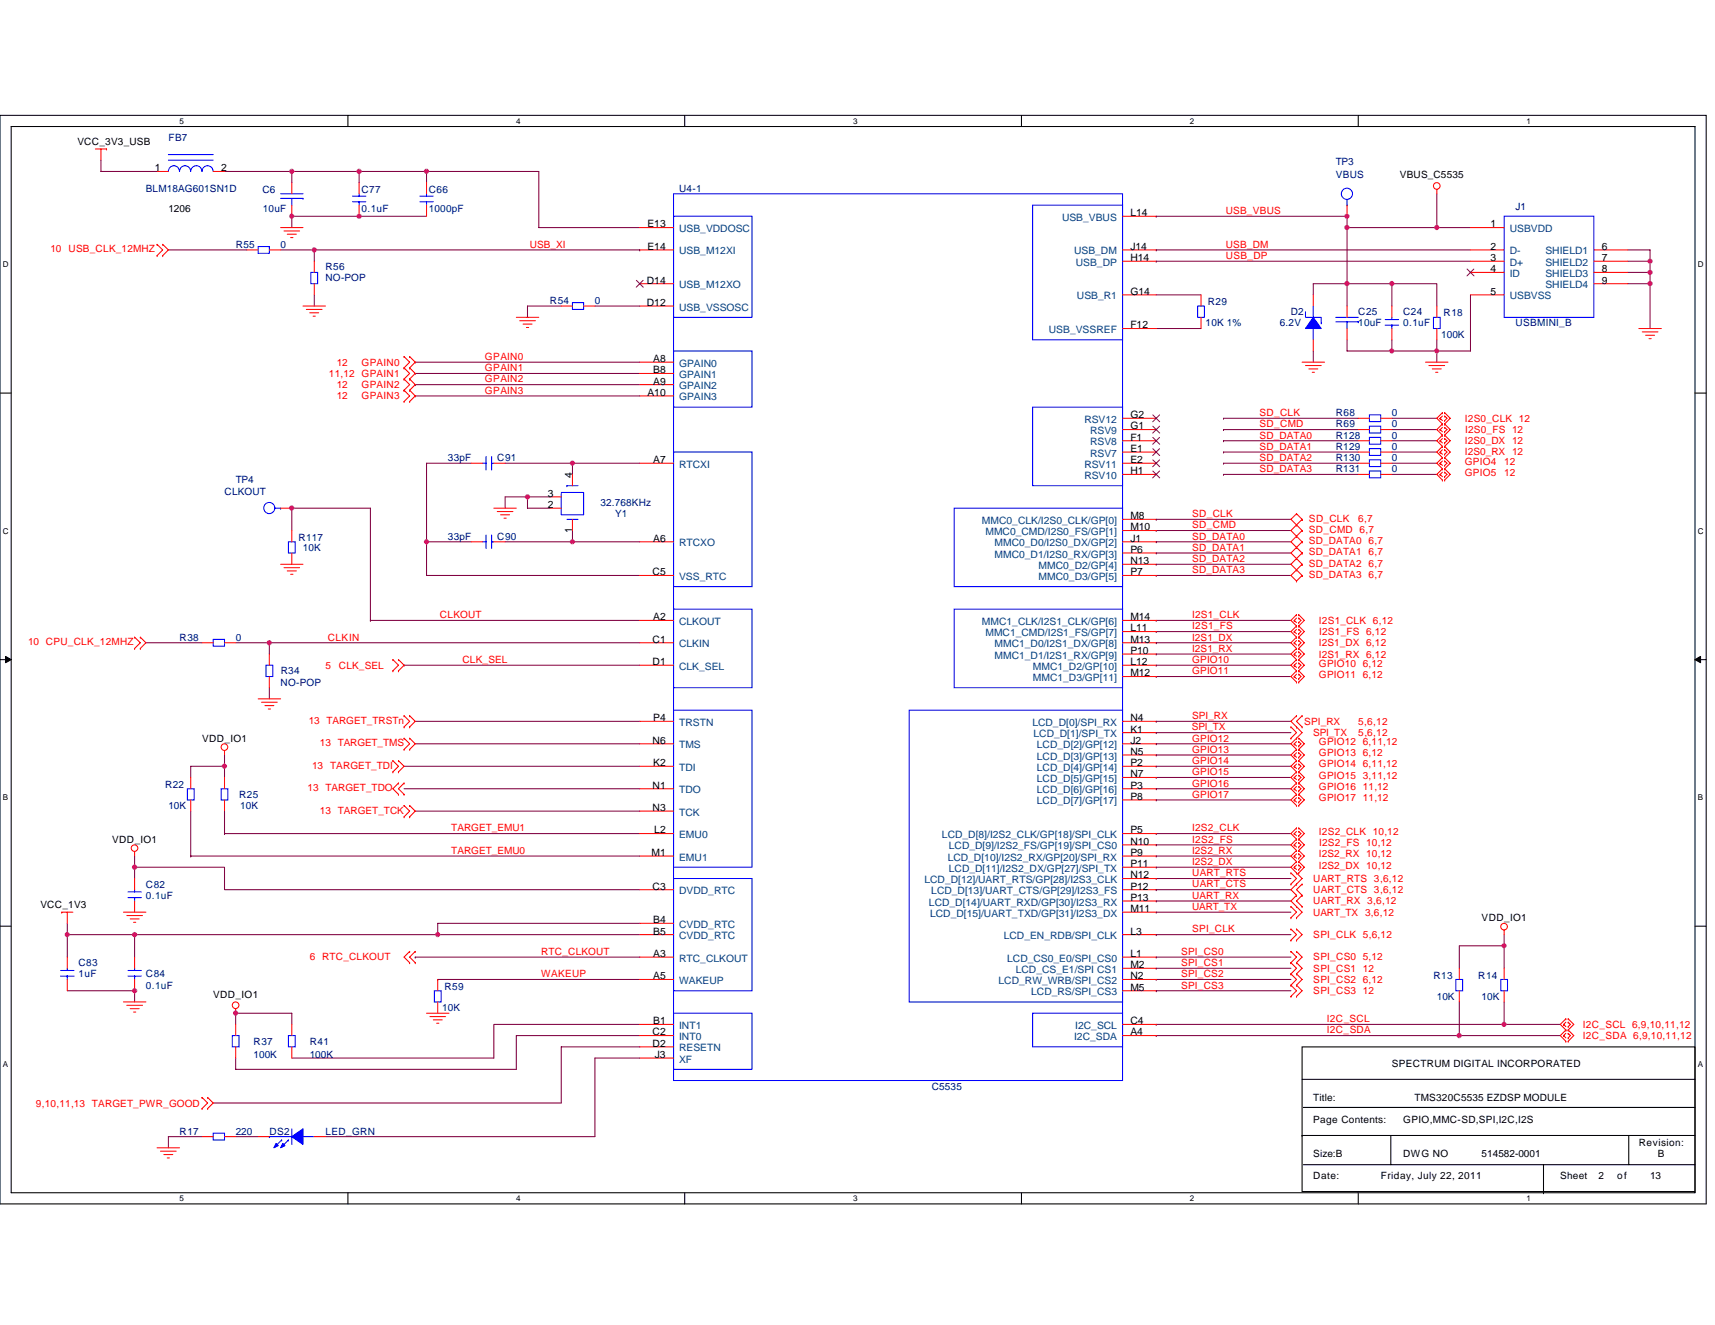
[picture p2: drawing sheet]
<svg xmlns="http://www.w3.org/2000/svg" width="279mm" height="216mm" viewBox="0 0 279 216" stroke-linecap="round" stroke-linejoin="round" font-family="sans-serif">
<defs><g id="words">
<g font-size="1.7">
<text x="25.2" y="27.9">1</text>
<text x="36" y="27.9">2</text>
<text x="184.1" y="35.2">L14</text>
<text x="105.5" y="40.7">E14</text>
<text x="105.5" y="37.1">E13</text>
<text x="184.1" y="40.7">J14</text>
<text x="242.8" y="37.1">1</text>
<text x="242.8" y="40.7">2</text>
<text x="260.9" y="40.7">6</text>
<text x="105.4" y="46.2">D14</text>
<text x="184.1" y="42.5">H14</text>
<text x="242.8" y="42.5">3</text>
<text x="242.8" y="44.4">4</text>
<text x="260.9" y="42.5">7</text>
<text x="260.9" y="44.4">8</text>
<text x="260.9" y="46.2">9</text>
<text x="105.4" y="49.8">D12</text>
<text x="184.1" y="53.5">F12</text>
<text x="184.1" y="48">G14</text>
<text x="242.8" y="48">5</text>
<text x="106.4" y="59">A8</text>
<text x="105.5" y="64.5">A10</text>
<text x="106.4" y="60.8">B8</text>
<text x="106.4" y="62.7">A9</text>
<text x="184.1" y="68.1">G2</text>
<text x="184.2" y="71.8">F1</text>
<text x="184.2" y="70">G1</text>
<text x="93.2" y="77.9" transform="rotate(-90 93.2 77.9)">4</text>
<text x="106.4" y="75.5">A7</text>
<text x="184.1" y="77.3">H1</text>
<text x="184.1" y="75.5">E2</text>
<text x="184.2" y="73.6">E1</text>
<text x="89.2" y="82.8">2</text>
<text x="89.2" y="80.9">3</text>
<text x="93.2" y="86.8" transform="rotate(-90 93.2 86.8)">1</text>
<text x="106.4" y="88.3">A6</text>
<text x="184.1" y="88.3">J1</text>
<text x="184.1" y="84.6">M8</text>
<text x="184.1" y="86.4">M10</text>
<text x="106.3" y="93.7">C5</text>
<text x="184.1" y="90.1">P6</text>
<text x="184.1" y="91.9">N13</text>
<text x="184.1" y="93.7">P7</text>
<text x="106.4" y="101.1">A2</text>
<text x="184.1" y="101.1">M14</text>
<text x="106.3" y="104.7">C1</text>
<text x="184.1" y="104.7">M13</text>
<text x="184.1" y="106.6">P10</text>
<text x="184.1" y="102.9">L11</text>
<text x="106.3" y="108.4">D1</text>
<text x="184.1" y="108.4">L12</text>
<text x="184.1" y="110.2">M12</text>
<text x="106.4" y="117.5">P4</text>
<text x="184.1" y="117.5">N4</text>
<text x="184.1" y="119.4">K1</text>
<text x="106.3" y="121.2">N6</text>
<text x="106.4" y="124.8">K2</text>
<text x="184.1" y="121.2">J2</text>
<text x="184.1" y="123">N5</text>
<text x="184.1" y="124.8">P2</text>
<text x="106.3" y="128.5">N1</text>
<text x="184.1" y="126.7">N7</text>
<text x="184.1" y="128.5">P3</text>
<text x="184.1" y="130.3">P8</text>
<text x="106.3" y="132.1">N3</text>
<text x="106.6" y="135.8">L2</text>
<text x="184.1" y="135.8">P5</text>
<text x="184.1" y="137.6">N10</text>
<text x="106.1" y="139.5">M1</text>
<text x="184.1" y="139.5">P9</text>
<text x="184.1" y="141.3">P11</text>
<text x="184.1" y="143.1">N12</text>
<text x="106.3" y="144.9">C3</text>
<text x="184.1" y="146.8">P13</text>
<text x="184.1" y="144.9">P12</text>
<text x="184.1" y="148.6">M11</text>
<text x="106.4" y="155.9">A3</text>
<text x="106.4" y="150.4">B4</text>
<text x="106.4" y="152.3">B5</text>
<text x="184.1" y="152.3">L3</text>
<text x="184.1" y="155.9">L1</text>
<text x="106.4" y="159.6">A5</text>
<text x="184.1" y="161.4">M5</text>
<text x="184.1" y="157.8">M2</text>
<text x="184.1" y="159.6">N2</text>
<text x="106.4" y="166.9">B1</text>
<text x="184.1" y="166.9">C4</text>
<text x="106.3" y="168.7">C2</text>
<text x="106.3" y="170.6">D2</text>
<text x="106.7" y="172.4">J3</text>
<text x="184.1" y="168.7">A4</text>
</g>
<g font-size="1.7" fill="#004080">
<text x="173" y="36">USB_VBUS</text>
<text x="110.6" y="41.5">USB_M12XI</text>
<text x="110.6" y="37.8">USB_VDDOSC</text>
<text x="175" y="41.5">USB_DM</text>
<text x="246" y="37.8">USBVDD</text>
<text x="246" y="41.5">D-</text>
<text x="251.8" y="41.5">SHIELD1</text>
<text x="110.6" y="47">USB_M12XO</text>
<text x="175.3" y="43.3">USB_DP</text>
<text x="246" y="43.3">D+</text>
<text x="246" y="45.1">ID</text>
<text x="251.8" y="43.3">SHIELD2</text>
<text x="251.8" y="45.1">SHIELD3</text>
<text x="251.8" y="47">SHIELD4</text>
<text x="110.6" y="50.6">USB_VSSOSC</text>
<text x="175.5" y="48.8">USB_R1</text>
<text x="246" y="48.8">USBVSS</text>
<text x="110.6" y="59.8">GPAIN0</text>
<text x="170.9" y="54.3">USB_VSSREF</text>
<text x="110.6" y="61.6">GPAIN1</text>
<text x="110.6" y="63.4">GPAIN2</text>
<text x="110.6" y="65.3">GPAIN3</text>
<text x="176.7" y="68.9">RSV12</text>
<text x="177.6" y="70.7">RSV9</text>
<text x="110.6" y="76.2">RTCXI</text>
<text x="176.7" y="76.2">RSV11</text>
<text x="177.6" y="74.4">RSV7</text>
<text x="177.6" y="72.6">RSV8</text>
<text x="176.7" y="78">RSV10</text>
<text x="110.6" y="89">RTCXO</text>
<text x="160" y="85.4">MMC0_CLK/I2S0_CLK/GP[0]</text>
<text x="160.5" y="87.2">MMC0_CMD/I2S0_FS/GP[1]</text>
<text x="162" y="89">MMC0_D0/I2S0_DX/GP[2]</text>
<text x="110.6" y="94.5">VSS_RTC</text>
<text x="162" y="90.8">MMC0_D1/I2S0_RX/GP[3]</text>
<text x="169.2" y="92.7">MMC0_D2/GP[4]</text>
<text x="169.2" y="94.5">MMC0_D3/GP[5]</text>
<text x="110.6" y="101.8">CLKOUT</text>
<text x="160" y="101.8">MMC1_CLK/I2S1_CLK/GP[6]</text>
<text x="110.6" y="105.5">CLKIN</text>
<text x="160.5" y="103.7">MMC1_CMD/I2S1_FS/GP[7]</text>
<text x="162" y="105.5">MMC1_D0/I2S1_DX/GP[8]</text>
<text x="162" y="107.3">MMC1_D1/I2S1_RX/GP[9]</text>
<text x="110.6" y="109.1">CLK_SEL</text>
<text x="168.3" y="109.1">MMC1_D2/GP[10]</text>
<text x="168.3" y="111">MMC1_D3/GP[11]</text>
<text x="110.6" y="118.3">TRSTN</text>
<text x="168.2" y="118.3">LCD_D[0]/SPI_RX</text>
<text x="110.6" y="125.6">TDI</text>
<text x="110.6" y="121.9">TMS</text>
<text x="168.4" y="120.1">LCD_D[1]/SPI_TX</text>
<text x="168.9" y="121.9">LCD_D[2]/GP[12]</text>
<text x="168.9" y="123.8">LCD_D[3]/GP[13]</text>
<text x="168.9" y="125.6">LCD_D[4]/GP[14]</text>
<text x="110.6" y="129.3">TDO</text>
<text x="168.9" y="127.4">LCD_D[5]/GP[15]</text>
<text x="168.9" y="129.3">LCD_D[6]/GP[16]</text>
<text x="168.9" y="131.1">LCD_D[7]/GP[17]</text>
<text x="110.6" y="136.6">EMU0</text>
<text x="110.6" y="132.9">TCK</text>
<text x="153.5" y="136.6">LCD_D[8]/I2S2_CLK/GP[18]/SPI_CLK</text>
<text x="110.6" y="140.2">EMU1</text>
<text x="150.6" y="143.9">LCD_D[12]/UART_RTS/GP[28]/I2S3_CLK</text>
<text x="154.4" y="140.2">LCD_D[10]/I2S2_RX/GP[20]/SPI_RX</text>
<text x="154.6" y="142">LCD_D[11]/I2S2_DX/GP[27]/SPI_TX</text>
<text x="154.6" y="138.4">LCD_D[9]/I2S2_FS/GP[19]/SPI_CS0</text>
<text x="110.6" y="145.7">DVDD_RTC</text>
<text x="151.3" y="147.6">LCD_D[14]/UART_RXD/GP[30]/I2S3_RX</text>
<text x="151.5" y="149.4">LCD_D[15]/UART_TXD/GP[31]/I2S3_DX</text>
<text x="151.7" y="145.7">LCD_D[13]/UART_CTS/GP[29]/I2S3_FS</text>
<text x="110.6" y="151.2">CVDD_RTC</text>
<text x="110.6" y="153">CVDD_RTC</text>
<text x="163.5" y="153">LCD_EN_RDB/SPI_CLK</text>
<text x="110.6" y="156.7">RTC_CLKOUT</text>
<text x="110.6" y="160.3">WAKEUP</text>
<text x="162.7" y="160.3">LCD_RW_WRB/SPI_CS2</text>
<text x="164.1" y="156.7">LCD_CS0_E0/SPI_CS0</text>
<text x="165.5" y="158.5">LCD_CS_E1/SPI CS1</text>
<text x="110.6" y="167.7">INT1</text>
<text x="168" y="162.2">LCD_RS/SPI_CS3</text>
<text x="175.2" y="167.7">I2C_SCL</text>
<text x="110.6" y="169.5">INT0</text>
<text x="110.6" y="171.3">RESETN</text>
<text x="110.6" y="173.1">XF</text>
<text x="175" y="169.5">I2C_SDA</text>
</g>
<g font-size="1.6">
<text x="12.6" y="23.6">VCC_3V3_USB</text>
<text x="228" y="29">VBUS_C5535</text>
<text x="27.4" y="34.5">1206</text>
<text x="32.9" y="120.9">VDD_IO1</text>
<text x="18.3" y="137.3">VDD_IO1</text>
<text x="6.6" y="147.9">VCC_1V3</text>
<text x="241.4" y="150.1">VDD_IO1</text>
<text x="34.7" y="162.6">VDD_IO1</text>
<text x="226.8" y="173.9">SPECTRUM DIGITAL INCORPORATED</text>
<text x="214" y="179.4">Title:</text>
<text x="230.4" y="179.4">TMS320C5535 EZDSP MODULE</text>
<text x="214" y="183">Page Contents:</text>
<text x="228.6" y="183">GPIO,MMC-SD,SPI,I2C,I2S</text>
<text x="214" y="188.5">Size:B</text>
<text x="228.6" y="188.5">DWG NO</text>
<text x="241.4" y="188.5">514582-0001</text>
<text x="267" y="186.7">Revision:</text>
<text x="270.1" y="188.5">B</text>
<text x="214" y="192.2">Date:</text>
<text x="224.9" y="192.2">Friday, July 22, 2011</text>
<text x="254.2" y="192.2">Sheet</text>
<text x="260.4" y="192.2">2</text>
<text x="263.5" y="192.2">of</text>
<text x="268.8" y="192.2">13</text>
</g>
<g font-size="1.6" fill="#000080">
<text x="27.4" y="23">FB7</text>
<text x="217.6" y="26.9">TP3</text>
<text x="217.6" y="29">VBUS</text>
<text x="23.8" y="31.2">BLM18AG601SN1D</text>
<text x="42.8" y="31.4">C6</text>
<text x="42.8" y="34.5">10uF</text>
<text x="58.9" y="31.4">C77</text>
<text x="58.9" y="34.5">0.1uF</text>
<text x="69.8" y="31.4">C66</text>
<text x="69.8" y="34.5">1000pF</text>
<text x="110.6" y="31.2">U4-1</text>
<text x="246.9" y="34.2">J1</text>
<text x="38.4" y="40.4">R55</text>
<text x="45.7" y="40.4">0</text>
<text x="53" y="44">R56</text>
<text x="53" y="45.9">NO-POP</text>
<text x="89.6" y="49.5">R54</text>
<text x="96.9" y="49.5">0</text>
<text x="196.4" y="53.2">10K 1%</text>
<text x="196.8" y="49.7">R29</text>
<text x="208.5" y="53.2">6.2V</text>
<text x="210.3" y="51.4">D2</text>
<text x="221.3" y="51.4">C25</text>
<text x="221.3" y="53.2">10uF</text>
<text x="228.6" y="53.2">0.1uF</text>
<text x="228.6" y="51.4">C24</text>
<text x="235.2" y="51.5">R18</text>
<text x="246.9" y="53.2">USBMINI_B</text>
<text x="234.8" y="55">100K</text>
<text x="217.6" y="71.5">R128</text>
<text x="217.6" y="69.6">R69</text>
<text x="217.6" y="67.8">R68</text>
<text x="226.8" y="71.5">0</text>
<text x="226.8" y="69.6">0</text>
<text x="226.8" y="67.8">0</text>
<text x="73" y="75.1">33pF</text>
<text x="81" y="75.1">C91</text>
<text x="217.6" y="77">R131</text>
<text x="217.6" y="75.1">R130</text>
<text x="217.6" y="73.3">R129</text>
<text x="226.8" y="77">0</text>
<text x="226.8" y="75.1">0</text>
<text x="226.8" y="73.3">0</text>
<text x="36.6" y="80.6">CLKOUT</text>
<text x="38.4" y="78.8">TP4</text>
<text x="97.8" y="82.4">32.768KHz</text>
<text x="48.6" y="88.1">R117</text>
<text x="49.4" y="89.8">10K</text>
<text x="73" y="87.9">33pF</text>
<text x="81" y="87.9">C90</text>
<text x="100.2" y="84.3">Y1</text>
<text x="29.3" y="104.4">R38</text>
<text x="38.4" y="104.4">0</text>
<text x="45.7" y="111.7">NO-POP</text>
<text x="45.7" y="109.9">R34</text>
<text x="26.9" y="128.4">R22</text>
<text x="27.4" y="131.8">10K</text>
<text x="38.9" y="130">R25</text>
<text x="39.1" y="131.8">10K</text>
<text x="23.8" y="144.6">C82</text>
<text x="23.8" y="146.5">0.1uF</text>
<text x="12.8" y="157.4">C83</text>
<text x="12.8" y="159.3">1uF</text>
<text x="23.8" y="159.3">C84</text>
<text x="23.8" y="161.1">0.1uF</text>
<text x="72.4" y="161.3">R59</text>
<text x="233.5" y="159.4">R13</text>
<text x="240.8" y="159.4">R14</text>
<text x="72.1" y="164.7">10K</text>
<text x="234.1" y="162.9">10K</text>
<text x="241.4" y="162.9">10K</text>
<text x="41.3" y="170.2">R37</text>
<text x="41.3" y="172.4">100K</text>
<text x="50.5" y="170.2">R41</text>
<text x="50.5" y="172.4">100K</text>
<text x="151.8" y="177.5">C5535</text>
<text x="29.3" y="184.9">R17</text>
<text x="38.4" y="184.9">220</text>
<text x="43.9" y="184.9">DS2</text>
<text x="53" y="184.9">LED_GRN</text>
</g>
<g font-size="1.6" fill="#f00">
<text x="199.7" y="34.9">USB_VBUS</text>
<text x="8.2" y="41.1">10 USB_CLK_12MHZ</text>
<text x="86.3" y="40.4">USB_XI</text>
<text x="199.7" y="40.4">USB_DM</text>
<text x="199.7" y="42.2">USB_DP</text>
<text x="54.9" y="59.6">12</text>
<text x="58.9" y="59.6">GPAIN0</text>
<text x="79" y="58.7">GPAIN0</text>
<text x="53.6" y="61.4">11,12 GPAIN1</text>
<text x="54.9" y="65.1">12</text>
<text x="54.9" y="63.2">12</text>
<text x="58.9" y="65.1">GPAIN3</text>
<text x="58.9" y="63.2">GPAIN2</text>
<text x="79" y="62.3">GPAIN2</text>
<text x="79" y="60.5">GPAIN1</text>
<text x="79" y="64.2">GPAIN3</text>
<text x="205.2" y="71.5">SD_DATA0</text>
<text x="205.2" y="69.6">SD_CMD</text>
<text x="205.2" y="67.8">SD_CLK</text>
<text x="238.7" y="68.7">I2S0_CLK 12</text>
<text x="238.7" y="70.6">I2S0_FS 12</text>
<text x="205.2" y="73.3">SD_DATA1</text>
<text x="205.2" y="76.9">SD_DATA3</text>
<text x="205.2" y="75.1">SD_DATA2</text>
<text x="238.7" y="72.4">I2S0_DX 12</text>
<text x="238.7" y="74.2">I2S0_RX 12</text>
<text x="238.7" y="75.7">GPIO4</text>
<text x="238.7" y="77.5">GPIO5</text>
<text x="245" y="75.7">12</text>
<text x="245" y="77.5">12</text>
<text x="194.2" y="89.7">SD_DATA1</text>
<text x="194.2" y="87.9">SD_DATA0</text>
<text x="194.2" y="86.1">SD_CMD</text>
<text x="194.2" y="84.3">SD_CLK</text>
<text x="213.2" y="88.7">SD_DATA0 6,7</text>
<text x="213.2" y="85">SD_CLK</text>
<text x="213.2" y="86.8">SD_CMD 6,7</text>
<text x="221.3" y="85">6,7</text>
<text x="194.2" y="93.4">SD_DATA3</text>
<text x="194.2" y="91.6">SD_DATA2</text>
<text x="213.2" y="92.3">SD_DATA2 6,7</text>
<text x="213.2" y="94.1">SD_DATA3 6,7</text>
<text x="213.2" y="90.5">SD_DATA1 6,7</text>
<text x="71.7" y="100.7">CLKOUT</text>
<text x="194.2" y="100.7">I2S1_CLK</text>
<text x="214.9" y="101.6">I2S1_CLK 6,12</text>
<text x="4.6" y="105.1">10 CPU_CLK_12MHZ</text>
<text x="53.4" y="104.4">CLKIN</text>
<text x="194.2" y="104.4">I2S1_DX</text>
<text x="194.2" y="106.2">I2S1_RX</text>
<text x="194.2" y="102.6">I2S1_FS</text>
<text x="214.9" y="105.3">I2S1_DX 6,12</text>
<text x="214.9" y="107.1">I2S1_RX 6,12</text>
<text x="214.9" y="103.5">I2S1_FS 6,12</text>
<text x="53" y="109">5</text>
<text x="55.2" y="109">CLK_SEL</text>
<text x="75.3" y="108">CLK_SEL</text>
<text x="194.2" y="108">GPIO10</text>
<text x="194.2" y="109.9">GPIO11</text>
<text x="214.9" y="108.6">GPIO10 6,12</text>
<text x="214.9" y="110.4">GPIO11 6,12</text>
<text x="50.3" y="117.9">13 TARGET_TRSTn</text>
<text x="194.2" y="119">SPI_TX</text>
<text x="194.2" y="117.2">SPI_RX</text>
<text x="212.5" y="118.1">SPI_RX</text>
<text x="214" y="119.9">SPI_TX</text>
<text x="221.3" y="118.1">5,6,12</text>
<text x="221.3" y="119.9">5,6,12</text>
<text x="50.8" y="125.2">13 TARGET_TDI</text>
<text x="52.1" y="121.6">13 TARGET_TMS</text>
<text x="194.2" y="120.8">GPIO12</text>
<text x="194.2" y="122.7">GPIO13</text>
<text x="194.2" y="124.5">GPIO14</text>
<text x="214.9" y="125.1">GPIO14 6,11,12</text>
<text x="214.9" y="121.4">GPIO12 6,11,12</text>
<text x="214.9" y="123.2">GPIO13 6,12</text>
<text x="50.1" y="128.9">13 TARGET_TDO</text>
<text x="194.2" y="126.3">GPIO15</text>
<text x="194.2" y="128.2">GPIO16</text>
<text x="194.2" y="130">GPIO17</text>
<text x="214.9" y="130.6">GPIO17 11,12</text>
<text x="214.9" y="128.7">GPIO16 11,12</text>
<text x="214.9" y="126.9">GPIO15 3,11,12</text>
<text x="52.1" y="132.6">13 TARGET_TCK</text>
<text x="73.5" y="135.5">TARGET_EMU1</text>
<text x="194.2" y="135.5">I2S2_CLK</text>
<text x="194.2" y="137.3">I2S2_FS</text>
<text x="214.9" y="136">I2S2_CLK 10,12</text>
<text x="214.9" y="137.9">I2S2_FS 10,12</text>
<text x="73.5" y="139.1">TARGET_EMU0</text>
<text x="194.2" y="142.8">UART_RTS</text>
<text x="194.2" y="139.1">I2S2_RX</text>
<text x="194.2" y="140.9">I2S2_DX</text>
<text x="214" y="143.7">UART_RTS 3,6,12</text>
<text x="214.9" y="141.5">I2S2_DX 10,12</text>
<text x="214.9" y="139.7">I2S2_RX 10,12</text>
<text x="194.2" y="146.5">UART_RX</text>
<text x="194.2" y="144.6">UART_CTS</text>
<text x="194.2" y="148.3">UART_TX</text>
<text x="214" y="147.4">UART_RX 3,6,12</text>
<text x="214" y="145.5">UART_CTS 3,6,12</text>
<text x="214" y="149.2">UART_TX 3,6,12</text>
<text x="88.1" y="155.6">RTC_CLKOUT</text>
<text x="192.4" y="155.6">SPI_CS0</text>
<text x="194.2" y="151.9">SPI_CLK</text>
<text x="214" y="152.9">SPI_CLK 5,6,12</text>
<text x="50.5" y="156.5">6 RTC_CLKOUT</text>
<text x="88.1" y="159.2">WAKEUP</text>
<text x="192.4" y="157.4">SPI_CS1</text>
<text x="192.4" y="159.2">SPI_CS2</text>
<text x="192.4" y="161.1">SPI_CS3</text>
<text x="214" y="160.2">SPI_CS2 6,12</text>
<text x="214" y="156.5">SPI_CS0 5,12</text>
<text x="214" y="158.3">SPI_CS1 12</text>
<text x="214" y="162">SPI_CS3 12</text>
<text x="216.2" y="166.6">I2C_SCL</text>
<text x="257.9" y="167.5">I2C_SCL 6,9,10,11,12</text>
<text x="216.2" y="168.4">I2C_SDA</text>
<text x="257.9" y="169.3">I2C_SDA 6,9,10,11,12</text>
<text x="5.8" y="180.3">9,10,11,13 TARGET_PWR_GOOD</text>
</g>
<g font-size="1.3">
<text x="29.3" y="20.2">5</text>
<text x="84.1" y="20.2">4</text>
<text x="139" y="20.2">3</text>
<text x="193.8" y="20.2">2</text>
<text x="248.7" y="20.2">1</text>
<text x=".5" y="43.5">D</text>
<text x="276.6" y="43.5">D</text>
<text x=".5" y="87">C</text>
<text x="276.6" y="87">C</text>
<text x=".5" y="130.4">B</text>
<text x="276.6" y="130.4">B</text>
<text x=".5" y="173.8">A</text>
<text x="276.6" y="173.8">A</text>
<text x="29.3" y="195.7">5</text>
<text x="84.1" y="195.7">4</text>
<text x="139" y="195.7">3</text>
<text x="193.8" y="195.7">2</text>
<text x="248.7" y="195.7">1</text>
</g>
</g></defs>
<path d="M0 18.8h278v177.4h-278zM1.8 20.6h274.3v173.8h-274.3z" fill="none" stroke="#000" stroke-width=".17"/>
<g fill="#fff">
<path d="M29.3 19h.7v1.4h-.7z"/>
<path d="M29.3 194.5h.7v1.5h-.7z"/>
</g>
<path d="M56.7 18.8v1.8M56.7 194.4v1.8" fill="none" stroke="#000" stroke-width=".17"/>
<g fill="#fff">
<path d="M84.1 19h.7v1.4h-.7z"/>
<path d="M84.1 194.5h.7v1.5h-.7z"/>
</g>
<path d="M111.5 18.8v1.8M111.5 194.4v1.8" fill="none" stroke="#000" stroke-width=".17"/>
<g fill="#fff">
<path d="M139 19h.7v1.4h-.7z"/>
<path d="M139 194.5h.7v1.5h-.7z"/>
</g>
<path d="M166.4 18.8v1.8M166.4 194.4v1.8" fill="none" stroke="#000" stroke-width=".17"/>
<g fill="#fff">
<path d="M193.8 19h.8v1.4h-.8z"/>
<path d="M193.8 194.5h.8v1.5h-.8z"/>
</g>
<path d="M221.3 18.8v1.8M221.3 194.4v1.8" fill="none" stroke="#000" stroke-width=".17"/>
<g fill="#fff">
<path d="M248.7 19h.7v1.4h-.7z"/>
<path d="M248.7 194.5h.7v1.5h-.7z"/>
<path d="M.5 42.3h.9v1.5h-.9z"/>
<path d="M276.6 42.3h1v1.5h-1z"/>
<path d="M.5 85.8h.9v1.4h-.9z"/>
<path d="M276.6 85.8h1v1.4h-1z"/>
</g>
<path d="M0 64.1h1.8M276.1 64.1h1.9" fill="none" stroke="#000" stroke-width=".17"/>
<g fill="#fff">
<path d="M.5 129.2h.8v1.5h-.8z"/>
<path d="M276.6 129.2h.9v1.5h-.9z"/>
</g>
<path d="M0 107.5h1.8M276.1 107.5h1.9" fill="none" stroke="#000" stroke-width=".17"/>
<path d="M.9 107l.9 .5-.9 .5zM276.1 107.5l1-.5v1z" fill="#000" stroke="#000" stroke-width=".16"/>
<g fill="#fff">
<path d="M.5 172.6h.8v1.5h-.8z"/>
<path d="M276.6 172.6h.9v1.5h-.9z"/>
</g>
<path d="M0 150.9h1.8M276.1 150.9h1.9M212.1 170.6h64v23.6h-64zM212.1 175.9h64M212.1 185h.1M212.1 185h64M212.3 189.8h63.8M212.3 180.4h63.8M226.6 185v4.8M251.5 194.4h.1M251.5 189.8v4.6M265.3 185v4.8" fill="none" stroke="#000" stroke-width=".17"/>
<g fill="none" stroke="#800040" stroke-width=".17">
<path d="M16.4 26.1v1.8h9.2M36.6 27.9h10.9M47.5 27.9v1.9M47.5 27.9h11v1.9M58.5 27.9h29.3v9.2h16.4M69.5 27.9v1.9M69.5 35.2h-22v1.9M188.4 35.2h.1M188.4 35.2h31.1v1.9M219.5 37.1v9.1M219.5 37.1h14.6M234.1 37.1h5.5"/>
<path d="M234.1 31.6v5.5M27.4 40.7h12.8M45.7 40.7h5.5M51.2 40.7v1.9M51.2 48v1.9M51.2 40.7h53M67.6 59h.1M67.6 59h36.6M91.4 49.9h-5.5v1.8M96.9 49.9h7.3M104.2 40.7h.1M188.4 53.5h7.3"/>
<path d="M188.4 48h7.3M188.4 40.7h.1M188.4 42.6h.1M188.4 40.7h51.2M188.4 42.6h51.2M214 57.2v1.8M219.5 46.2h-5.5v1.8M219.5 46.2v3.7M219.5 46.2h7.3M219.5 55.4v1.8h7.3M226.8 46.2h7.3v3.7M226.8 46.2v3.7"/>
<path d="M226.8 57.2h7.3M226.8 55.4v1.8M234.1 55.4v1.8M234.1 57.2v1.8M239.6 48v9.2h-5.5M265.2 42.6h3.6M265.2 40.7h3.6v1.9M265.2 46.2h3.6M265.2 44.4h3.6M268.8 42.6v1.8M268.8 44.4v1.8M268.8 46.2v7.3"/>
<path d="M67.6 62.7h.1M67.6 60.9h.1M67.6 64.5h.1M67.6 62.7h36.6M67.6 60.9h36.6M67.6 64.5h36.6M76.8 75.5h-7.3v12.8M82.3 75.5h11M93.3 75.5h10.9M93.3 75.5v1.8M199.3 73.7h.1M199.3 71.8h.1"/>
<path d="M199.3 70h.1M199.3 68.2h.1M199.3 77.3h.1M199.3 75.5h.1M199.3 73.7h22M199.3 71.8h22M199.3 70h22M199.3 68.2h22M199.3 77.3h22M199.3 75.5h22M226.8 71.8h7.3M226.8 70h7.3"/>
<path d="M226.8 68.2h7.3M226.8 73.7h7.3M226.8 75.5h7.3M226.8 77.3h7.3M47.5 86.4v-3.6h12.8v18.3M69.5 88.3v5.5h34.7M69.5 88.3h7.3M82.3 88.3h21.9M85.9 81h-3.6v1.8M85.9 81v1.8h3.7M85.9 81h3.7M93.3 86.4v1.9"/>
<path d="M188.4 90.1h.1M188.4 88.3h.1M188.4 86.4h.1M188.4 84.6h.1M188.4 93.8h.1M188.4 91.9h.1M188.4 90.1h21.9M188.4 88.3h21.9M188.4 86.4h21.9M188.4 84.6h21.9M188.4 93.8h21.9M188.4 91.9h21.9"/>
<path d="M23.8 104.7h9.1M38.4 104.7h5.5v1.9M43.9 112.1v1.8M43.9 104.7h.1M43.9 104.7h60.3M60.3 101.1h.1M60.3 101.1h43.9M65.8 108.4h.1M65.8 108.4h38.4M67.6 117.5h36.6M188.4 117.5h.1M188.4 119.4h.1"/>
<path d="M188.4 104.7h.1M188.4 102.9h.1M188.4 101.1h.1M188.4 106.6h.1M188.4 108.4h.1M188.4 110.2h.1M188.4 104.7h21.9M188.4 117.5h21.9M188.4 119.4h21.9M188.4 102.9h21.9M188.4 101.1h21.9M188.4 106.6h21.9"/>
<path d="M188.4 108.4h21.9M188.4 110.2h21.9M21.9 139.5v1.8M31.1 132.2v7.3M31.1 139.5h.1M31.1 139.5h73.1M36.6 123v1.9M36.6 124.9h-5.5v1.8M36.6 124.9v1.8M36.6 132.2v3.6M36.6 135.8h.1M36.6 135.8h67.6"/>
<path d="M65.8 128.5h38.4M65.8 124.9h38.4M67.6 132.2h36.6M67.6 121.2h36.6M188.4 121.2h.1M188.4 123h.1M188.4 124.9h.1M188.4 126.7h.1M188.4 128.5h.1M188.4 130.3h.1M188.4 135.8h.1M188.4 137.7h.1"/>
<path d="M188.4 139.5h.1M188.4 135.8h21.9M188.4 139.5h21.9M188.4 121.2h21.9M188.4 123h21.9M188.4 124.9h21.9M188.4 126.7h21.9M188.4 128.5h21.9M188.4 130.3h21.9M188.4 137.7h21.9M11 150.5v1.8M11 152.3v3.7"/>
<path d="M11 152.3h10.9M21.9 152.3h49.4M21.9 143.2v-1.9h14.7v3.7h67.6M21.9 152.3v3.7M67.6 156h.1M67.6 156h36.6M71.3 152.3h32.9M71.3 159.6h.1M71.3 159.6h32.9M104.2 150.5h-32.9v1.8M188.4 156h.1M188.4 157.8h.1"/>
<path d="M188.4 152.3h.1M188.4 159.6h.1M188.4 146.8h.1M188.4 145h.1M188.4 143.2h.1M188.4 148.6h.1M188.4 141.3h.1M188.4 156h21.9M188.4 157.8h21.9M188.4 152.3h21.9M188.4 159.6h21.9M188.4 146.8h21.9"/>
<path d="M188.4 145h21.9M188.4 143.2h21.9M188.4 148.6h21.9M188.4 141.3h21.9M245 154.1h-7.3v3.7M245 154.1v3.7M245 152.3v1.8M11 161.4h10.9v1.9M38.4 166.9v-1.8h9.1v1.8M104.2 166.9h-23.7v5.5h-33M104.2 172.4h-7.3v12.8h-43.9M104.2 170.6h-12.8v9.1h-56.7"/>
<path d="M104.2 168.7h-20.1v5.5h-45.7v-1.8M188.4 166.9h.1M188.4 168.7h.1M188.4 161.4h.1M188.4 166.9h56.6M188.4 168.7h49.3M188.4 161.4h21.9M237.7 168.7h16.5M237.7 163.3v5.4M245 166.9h9.2M245 163.3v3.6M32.9 185.2h-5.5v1.8"/>
<path d="M38.4 185.2h3.7"/>
</g>
<g fill="none" stroke="#f00" stroke-width=".17">
<path d="M15.5 24.3h1.9M16.4 24.3v1.8M17.4 24.3h.1M25.6 39.8h.1M25.6 39.8l.9 .9-.9 1M25.6 27.9h1.8M26.5 39.8h.1M26.5 39.8l.9 .9-.9 1M34.7 27.9h1.9M45.7 37.1h3.7M46.3 37.6h2.5M46.8 38.2h1.5"/>
<path d="M47.3 38.7h.4M47.5 29.8v1.8M47.5 33.4v1.8M58.5 29.8v1.8M58.5 33.4v1.8M69.5 29.8v1.8M69.5 33.4v1.8M104.2 37.1h5.5M182.9 35.2h5.5M219.5 33.4v1.8M234.1 30.9v.7M239.6 37.1h5.4"/>
<path d="M25.6 41.7h.1M26.5 41.7h.1M40.2 40.7h1.9M43.9 40.7h1.8M49.4 49.9h3.6M49.9 50.4h2.6M50.5 51h1.4M51 51.5h.4M51.2 42.6v1.8M51.2 46.2v1.8M65.8 59.9h.1M65.8 58.1h.1"/>
<path d="M65.8 59.9l.9 1-.9 .9M65.8 58.1l.9 .9-.9 .9M66.7 59.9h.1M66.7 58.1h.1M66.7 59.9l.9 1-.9 .9M66.7 58.1l.9 .9-.9 .9M84.1 51.7h3.7M84.7 52.3h2.5M85.2 52.8h1.5M85.8 53.4h.3M91.4 49.9h1.9M95.1 49.9h1.8"/>
<path d="M104.2 40.7h5.5M104.2 46.2h5.5M104.2 49.9h5.5M104.2 59h5.5M182.9 42.6h5.5M182.9 40.7h5.5M182.9 48h5.5M182.9 53.5h5.5M195.7 48v1.9M195.7 51.7v1.8M212.1 59h3.7M212.7 59.6h2.5"/>
<path d="M214 48v1.9M214 55.4v1.8M219.5 49.9v1.8M219.5 53.5v1.9M226.8 49.9v1.8M226.8 53.5v1.9M232.2 59h3.7M232.8 59.6h2.6M234.1 49.9v1.8M234.1 53.5v1.9M239.6 42.6h5.4M239.6 40.7h5.4"/>
<path d="M239.6 48h5.4M239.6 44.4h5.4M259.7 42.6h5.5M259.7 40.7h5.5M259.7 44.4h5.5M259.7 46.2h5.5M267 53.5h3.7M267.5 54.1h2.6M268.1 54.6h1.5M268.6 55.2h.4M65.8 63.6h.1M65.8 65.4h.1"/>
<path d="M65.8 61.8h.1M65.8 63.6l.9 .9-.9 .9M65.8 61.8l.9 .9-.9 .9M66.7 65.4h.1M66.7 63.6h.1M66.7 61.8h.1M66.7 63.6l.9 .9-.9 .9M66.7 61.8l.9 .9-.9 .9M76.8 75.5h1.8M80.5 75.5h1.8M93.3 77.3v1.8M104.2 75.5h5.5"/>
<path d="M104.2 60.9h5.5M104.2 62.7h5.5M104.2 64.5h5.5M182.9 75.5h5.5M182.9 77.3h5.5M182.9 73.7h5.5M182.9 71.8h5.5M182.9 70h5.5M182.9 68.2h5.5M213.2 60.1h1.5M213.8 60.7h.3M221.3 75.5h1.8"/>
<path d="M221.3 77.3h1.8M221.3 73.7h1.8M221.3 71.8h1.8M221.3 70h1.8M221.3 68.2h1.8M224.9 75.5h1.9M224.9 77.3h1.9M224.9 73.7h1.9M224.9 71.8h1.9M224.9 70h1.9M224.9 68.2h1.9M233.3 60.1h1.5"/>
<path d="M233.9 60.7h.4M234.6 71.8h.1M234.6 70h.1M234.6 68.2h.1M234.6 73.7h.1M234.6 75.5h.1M234.6 77.3h.1M234.6 71.8l.4 .4M234.6 70l.4 .4M234.6 68.2l.4 .3M234.6 73.7l.4 .3M234.6 75.5l.4 .3"/>
<path d="M234.6 77.3l.4 .4M235 70.9h.1M235 72.7h.1M235 69.1h.1M235 67.2h.1M235 74.6h.1M235 76.4h.1M235 78.2h.1M235 69.1l-.9 .9 .9 .9M235 70.9l-.9 .9 .9 .9M235 67.2l-.9 1 .9 .9M235 71.5l-.4 .3"/>
<path d="M235 69.6l-.4 .4M235 67.8l-.4 .4M235 72.7l-.9 1 .9 .9M235 73.3l-.4 .4M235 74.6l-.9 .9 .9 .9M235 75.1l-.4 .4M235 76.4l-.9 .9 .9 .9M235 76.9l-.4 .4M235.4 70.9h.1M235.4 72.7h.1M235.4 71.5h.1M235.4 72.2h.1"/>
<path d="M235.4 69.1h.1M235.4 69.6h.1M235.4 70.4h.1M235.4 67.2h.1M235.4 67.8h.1M235.4 68.5h.1M235.4 74.6h.1M235.4 73.3h.1M235.4 74h.1M235.4 76.4h.1M235.4 75.8h.1M235.4 75.1h.1"/>
<path d="M235.4 78.2h.1M235.4 77.7h.1M235.4 76.9h.1M235.4 76.9l.3 .4-.3 .4M235.4 70.9l.9 .9-.9 .9M235.4 71.5l.3 .3-.3 .4M235.4 69.1l.9 .9-.9 .9M235.4 69.6l.3 .4-.3 .4M235.4 67.2l.9 1-.9 .9M235.4 67.8l.3 .4-.3 .3M235.4 72.7l.9 1-.9 .9M235.4 73.3l.3 .4-.3 .3"/>
<path d="M235.4 74.6l.9 .9-.9 .9M235.4 75.1l.3 .4-.3 .3M235.4 76.4l.9 .9-.9 .9M45.7 91.9h3.7M45.7 82.8h1.8M46.3 92.5h2.5M46.8 93h1.5M47.3 93.6h.4M47.5 86.4v1.9M47.5 90.1v1.8M76.8 88.3h1.8M80.5 82.8h3.6"/>
<path d="M80.5 88.3h1.8M81 83.4h2.6M81.6 83.9h1.4M82.1 84.4h.4M89.6 82.8h1.8M89.6 81h1.8M93.3 84.6v1.8M104.2 88.3h5.5M104.2 93.8h5.5M182.9 88.3h5.5M182.9 84.6h5.5M182.9 86.4h5.5"/>
<path d="M182.9 90.1h5.5M182.9 91.9h5.5M182.9 93.8h5.5M211.2 92.9h.1M211.2 91h.1M211.2 94.7h.1M211.2 89.2h.1M211.2 87.4h.1M211.2 85.5h.1M211.2 83.7h.1M211.2 91l-.9 .9 1.8 1.9M211.2 91l.9 .9"/>
<path d="M211.2 87.4l-.9 .9 1.8 1.8M211.2 87.4l.9 .9M211.2 83.7l-.9 .9 1.8 1.8M211.2 83.7l.9 .9M212.1 91.9h.1M212.1 93.8h.1M212.1 88.3h.1M212.1 84.6h.1M212.1 86.4h.1M212.1 90.1h.1M212.1 91.9l-1.8 1.9 .9 .9M212.1 93.8l-.9 .9"/>
<path d="M212.1 88.3l-1.8 1.8 .9 .9M212.1 84.6l-1.8 1.8 .9 1M212.1 86.4l-.9 1M212.1 90.1l-.9 .9M21.9 103.8h.1M21.9 105.7h.1M21.9 103.8l1 .9-1 1M22.9 105.7h.1M22.9 103.8h.1M22.9 103.8l.9 .9-.9 1M32.9 104.7h1.8M36.6 104.7h1.8"/>
<path d="M42.1 113.9h3.6M42.6 114.4h2.6M43.2 115h1.4M43.7 115.5h.4M43.9 106.6v1.8M43.9 110.2v1.9M64 107.5h.1M64 109.3h.1M64 107.5l.9 .9-.9 .9M64.9 109.3h.1M64.9 107.5h.1M64.9 107.5l.9 .9-.9 .9"/>
<path d="M65.8 118.4h.1M65.8 116.6h.1M65.8 116.6l.9 .9-.9 .9M66.7 116.6h.1M66.7 118.4h.1M66.7 116.6l.9 .9-.9 .9M104.2 108.4h5.5M104.2 104.7h5.5M104.2 101.1h5.5M104.2 117.5h5.5M182.9 108.4h5.5M182.9 104.7h5.5"/>
<path d="M182.9 101.1h5.5M182.9 117.5h5.5M182.9 119.4h5.5M182.9 102.9h5.5M182.9 106.6h5.5M182.9 110.2h5.5M210.3 118.4h.1M210.3 118.4l.9 1-.9 .9M210.9 104.7h.1M210.9 102.9h.1M210.9 101.1h.1M210.9 106.6h.1"/>
<path d="M210.9 108.4h.1M210.9 110.2h.1M210.9 104.7l.3 .4M210.9 102.9l.3 .4M210.9 101.1l.3 .4M210.9 106.6l.3 .3M210.9 108.4l.3 .4M210.9 110.2l.3 .4M211.2 116.6h.1M211.2 118.4h.1M211.2 103.8h.1M211.2 105.7h.1"/>
<path d="M211.2 102h.1M211.2 100.2h.1M211.2 107.5h.1M211.2 109.3h.1M211.2 111.1h.1M211.2 116.6l-.9 .9 .9 .9M211.2 118.4l.9 1-1.8 1.8 .9 .9M211.2 103.8l-.9 .9 .9 1M211.2 104.4l-.3 .3M211.2 102l-.9 .9 .9 .9M211.2 102.6l-.3 .3M211.2 100.2l-.9 .9 .9 .9"/>
<path d="M211.2 100.7l-.3 .4M211.2 105.7l-.9 .9 .9 .9M211.2 106.2l-.3 .4M211.2 107.5l-.9 .9 .9 .9M211.2 108l-.3 .4M211.2 109.3l-.9 .9 .9 .9M211.2 109.9l-.3 .3M211.6 103.8h.1M211.6 105.7h.1M211.6 104.4h.1M211.6 105.1h.1M211.6 102h.1"/>
<path d="M211.6 102.6h.1M211.6 103.3h.1M211.6 100.2h.1M211.6 100.7h.1M211.6 101.5h.1M211.6 107.5h.1M211.6 106.2h.1M211.6 106.9h.1M211.6 109.3h.1M211.6 108.8h.1M211.6 108h.1M211.6 111.1h.1"/>
<path d="M211.6 110.6h.1M211.6 109.9h.1M211.6 103.8l.9 .9-.9 1M211.6 104.4l.3 .3-.3 .4M211.6 102l.9 .9-.9 .9M211.6 102.6l.3 .3-.3 .4M211.6 100.2l.9 .9-.9 .9M211.6 100.7l.3 .4-.3 .4M211.6 105.7l.9 .9-.9 .9M211.6 106.2l.3 .4-.3 .3M211.6 107.5l.9 .9-.9 .9M211.6 108l.3 .4-.3 .4"/>
<path d="M211.6 109.3l.9 .9-.9 .9M211.6 109.9l.3 .3-.3 .4M212.1 118.4h.1M212.1 116.6h.1M212.1 116.6l-.9 .9 .9 .9M21.9 138.7v.8M31.1 126.7v1.8M31.1 130.3v1.9M36.6 122.3v.7M36.6 126.7v1.8M36.6 130.3v1.9M64 125.8h.1"/>
<path d="M64 124h.1M64 124l.9 .9-.9 .9M64.9 124h.1M64.9 125.8h.1M64.9 127.6h.1M64.9 129.4h.1M64.9 124l.9 .9-.9 .9M64.9 127.6l-.9 .9 .9 .9M65.8 122.1h.1M65.8 120.3h.1M65.8 127.6h.1M65.8 129.4h.1"/>
<path d="M65.8 133.1h.1M65.8 131.3h.1M65.8 120.3l.9 .9-.9 .9M65.8 127.6l-.9 .9 .9 .9M65.8 131.3l.9 .9-.9 .9M66.7 120.3h.1M66.7 122.1h.1M66.7 131.3h.1M66.7 133.1h.1M66.7 120.3l.9 .9-.9 .9M66.7 131.3l.9 .9-.9 .9M104.2 135.8h5.5"/>
<path d="M104.2 139.5h5.5M104.2 121.2h5.5M104.2 124.9h5.5M104.2 128.5h5.5M104.2 132.2h5.5M182.9 135.8h5.5M182.9 139.5h5.5M182.9 121.2h5.5M182.9 123h5.5M182.9 124.9h5.5M182.9 126.7h5.5M182.9 128.5h5.5"/>
<path d="M182.9 130.3h5.5M182.9 137.7h5.5M210.3 120.3h.1M210.9 137.7h.1M210.9 135.8h.1M210.9 139.5h.1M210.9 130.3h.1M210.9 128.5h.1M210.9 126.7h.1M210.9 124.9h.1M210.9 121.2h.1M210.9 123h.1"/>
<path d="M210.9 137.7l.3 .3M210.9 135.8l.3 .4M210.9 139.5l.3 .3M210.9 130.3l.3 .4M210.9 128.5l.3 .4M210.9 126.7l.3 .3M210.9 124.9l.3 .3M210.9 121.2l.3 .4M210.9 123l.3 .4M211.2 138.6h.1M211.2 136.7h.1M211.2 134.9h.1"/>
<path d="M211.2 120.3h.1M211.2 131.3h.1M211.2 129.4h.1M211.2 127.6h.1M211.2 125.8h.1M211.2 124h.1M211.2 122.1h.1M211.2 136.7l-.9 1 .9 .9M211.2 137.3l-.3 .4M211.2 134.9l-.9 .9 .9 .9M211.2 135.5l-.3 .3M211.2 138.6l-.9 .9 .9 .9"/>
<path d="M211.2 139.1l-.3 .4M211.2 129.4l-.9 .9 .9 1M211.2 130l-.3 .3M211.2 127.6l-.9 .9 .9 .9M211.2 128.1l-.3 .4M211.2 125.8l-.9 .9 .9 .9M211.2 126.3l-.3 .4M211.2 124l-.9 .9 .9 .9M211.2 124.5l-.3 .4M211.2 120.8l-.3 .4M211.2 122.1l-.9 .9 .9 1M211.2 122.7l-.3 .3"/>
<path d="M211.6 138.6h.1M211.6 136.7h.1M211.6 138h.1M211.6 137.3h.1M211.6 134.9h.1M211.6 136.2h.1M211.6 135.5h.1M211.6 139.8h.1M211.6 139.1h.1M211.6 131.3h.1M211.6 129.4h.1M211.6 130.7h.1"/>
<path d="M211.6 130h.1M211.6 127.6h.1M211.6 128.9h.1M211.6 128.1h.1M211.6 125.8h.1M211.6 127h.1M211.6 126.3h.1M211.6 124h.1M211.6 125.2h.1M211.6 124.5h.1M211.6 122.1h.1M211.6 120.3h.1"/>
<path d="M211.6 121.6h.1M211.6 120.8h.1M211.6 123.4h.1M211.6 122.7h.1M211.6 136.7l.9 1-.9 .9M211.6 137.3l.3 .4-.3 .3M211.6 134.9l.9 .9-.9 .9M211.6 135.5l.3 .3-.3 .4M211.6 138.6l.9 .9-.9 .9M211.6 139.1l.3 .4-.3 .3M211.6 129.4l.9 .9-.9 1M211.6 130l.3 .3-.3 .4"/>
<path d="M211.6 127.6l.9 .9-.9 .9M211.6 128.1l.3 .4-.3 .4M211.6 125.8l.9 .9-.9 .9M211.6 126.3l.3 .4-.3 .3M211.6 124l.9 .9-.9 .9M211.6 124.5l.3 .4-.3 .3M211.6 120.3l.9 .9-.9 .9M211.6 120.8l.3 .4-.3 .4M211.6 122.1l.9 .9-.9 1M211.6 122.7l.3 .3-.3 .4M10.1 148.6h.1M10.1 148.6h1.8"/>
<path d="M11 148.6v1.9M11 156v1.8M11 159.6v1.8M20.1 148.6h3.7M20.7 149.2h2.5M21.2 149.7h1.5M21.8 150.3h.3M21.9 143.2v1.8M21.9 146.8v1.8M21.9 156v1.8M21.9 159.6v1.8M66.7 155h.1"/>
<path d="M66.7 156.9h.1M66.7 155l-.9 1 .9 .9M67.6 155h.1M67.6 156.9h.1M67.6 155l-.9 1 .9 .9M71.3 159.6v1.8M104.2 152.3h5.5M104.2 156h5.5M104.2 159.6h5.5M104.2 145h5.5M104.2 150.5h5.5M182.9 148.6h5.5"/>
<path d="M182.9 152.3h5.5M182.9 156h5.5M182.9 157.8h5.5M182.9 159.6h5.5M182.9 141.3h5.5M182.9 143.2h5.5M182.9 145h5.5M182.9 146.8h5.5M210.3 158.7h.1M210.3 142.2h.1M210.3 144.1h.1M210.3 147.7h.1"/>
<path d="M210.3 149.5h.1M210.3 155h.1M210.3 156.9h.1M210.3 151.4h.1M210.3 153.2h.1M210.3 158.7l.9 .9-.9 .9M210.3 142.2l.9 1-.9 .9M210.3 147.7l.9 .9-.9 .9M210.3 155l.9 1-.9 .9M210.3 151.4l.9 .9-.9 .9M210.3 156.9l.9 .9-.9 .9M210.9 141.3h.1"/>
<path d="M210.9 141.3l.3 .4M211.2 158.7h.1M211.2 147.7h.1M211.2 145.9h.1M211.2 144.1h.1M211.2 142.2h.1M211.2 149.5h.1M211.2 140.4h.1M211.2 155h.1M211.2 156.9h.1M211.2 151.4h.1M211.2 153.2h.1"/>
<path d="M211.2 158.7l.9 .9-.9 .9M211.2 145.9l-.9 .9 1.8 1.8-.9 .9M211.2 142.2l.9 1-1.8 1.8 .9 .9M211.2 140.4l-.9 .9 .9 .9M211.2 140.9l-.3 .4M211.2 155l.9 1-.9 .9M211.2 151.4l.9 .9-.9 .9M211.2 156.9l.9 .9-.9 .9M211.6 142.2h.1M211.6 140.4h.1M211.6 141.7h.1M211.6 140.9h.1"/>
<path d="M211.6 140.4l.9 .9-.9 .9M211.6 140.9l.3 .4-.3 .4M212.1 145.9h.1M212.1 147.7h.1M212.1 144.1h.1M212.1 145.9l-.9 .9 .9 .9M212.1 144.1l-.9 .9 .9 .9M237.7 157.8v1.8M245 151.6v.7M245 157.8v1.8M20.1 163.3h3.7M20.7 163.8h2.5"/>
<path d="M21.2 164.4h1.5M21.8 164.9h.3M32.9 178.8h.1M32.9 178.8l.9 .9-.9 .9M33.8 178.8h.1M33.8 178.8l.9 .9-.9 .9M38.4 164.4v.7M38.4 166.9v1.8M38.4 170.6v1.8M47.5 166.9v1.8M47.5 170.6v1.8M69.5 165.1h3.7"/>
<path d="M70 165.7h2.6M70.6 166.2h1.5M71.1 166.7h.4M71.3 163.3v1.8M104.2 166.9h5.5M104.2 168.7h5.5M104.2 170.6h5.5M104.2 172.4h5.5M182.9 166.9h5.5M182.9 168.7h5.5M182.9 161.4h5.5M210.3 160.5h.1"/>
<path d="M210.3 162.3h.1M210.3 160.5l.9 .9-.9 .9M211.2 160.5h.1M211.2 162.3h.1M211.2 160.5l.9 .9-.9 .9M237.7 161.4v1.9M245 161.4v1.9M254.7 168.7h.1M254.7 166.9h.1M254.7 168.7l.4 .4M254.7 166.9l.4 .4M255.1 167.8h.1"/>
<path d="M255.1 169.7h.1M255.1 166h.1M255.1 167.8l-.9 .9 .9 1M255.1 168.4l-.4 .3M255.1 166l-.9 .9 .9 .9M255.1 166.6l-.4 .3M255.5 167.8h.1M255.5 169.7h.1M255.5 168.4h.1M255.5 169.1h.1M255.5 166h.1M255.5 166.6h.1"/>
<path d="M255.5 167.3h.1M255.5 167.8l.9 .9-.9 1M255.5 168.4l.3 .3-.3 .4M255.5 166l.9 .9-.9 .9M255.5 166.6l.3 .3-.3 .4M25.6 187h3.7M26.1 187.6h2.6M26.7 188.1h1.5M27.2 188.7h.4M32.9 180.6h.1M32.9 185.2h1.8M33.8 180.6h.1"/>
<path d="M36.6 185.2h1.8M42.1 185.2h1.8M51.2 185.2h1.8"/>
<circle cx="234.1" cy="30.3" r=".54"/>
<circle cx="21.9" cy="138.2" r=".54"/>
<circle cx="36.6" cy="121.7" r=".54"/>
<circle cx="245" cy="151" r=".54"/>
<circle cx="38.4" cy="163.8" r=".54"/>
</g>
<g fill="none" stroke="#00f" stroke-width=".17">
<path d="M27.4 26.1h7.3M27.4 25.2h7.3M27.4 27.9a.9 .9 0 0 1 .9-.9 .9 .9 0 0 1 .9 .9 .91 .91 0 0 1 .9-.9 .91 .91 0 0 1 1 .9M31.1 27.9a.91 .91 0 0 1 .9-.9 .91 .91 0 0 1 .9 .9 .91 .91 0 0 1 .9-.9 .91 .91 0 0 1 .9 .9M45.7 31.6h3.7M45.7 32.3h3.7M47.5 32.3v1.1M49.4 32.3h.1M57.4 32.9h2.2M57.4 32h2.2M58.5 31.6v.4M58.5 32.9h.1"/>
<path d="M58.5 32.9v.5M68.4 32.9h2.2M68.4 32h2.2M69.5 31.6v.4M69.5 32.9h.1M69.5 32.9v.5M109.7 35.2h12.8v16.5h-12.8zM109.7 31.6h73.2v144.5h-73.2zM168.2 33.4h14.7v22h-14.7zM219.5 33.4h.1M219.5 32.5v.9M245 35.2h14.7v16.5h-14.7z"/>
<path d="M42.1 40.2h1.8v1.1h-1.8zM50.7 44.4h1.1v1.8h-1.1zM93.3 49.3h1.8v1.1h-1.8zM109.7 57.2h12.8v9.1h-12.8zM195.1 49.9h1.1v1.8h-1.1zM212.7 50.8v.9h2.5v.9M214 53.5v1.9M214 49.9v1.8M215.2 52.6h.1M217.6 51.7h3.7M217.6 52.4h3.7M219.5 52.4v1.1"/>
<path d="M221.3 52.4h.1M225.7 53h2.2M225.7 52.1h2.2M226.8 51.7v.4M226.8 53h.1M226.8 53v.5M233.5 51.7h1.1v1.8h-1.1zM78.6 75.5h.6M79.2 74.4v2.2M80.1 74.4v2.2M80.1 75.5h.1M80.1 75.5h.4"/>
<path d="M92.4 79.1h.1M92.4 79.1h1.8M109.7 73.7h12.8v21.9h-12.8zM168.2 66.3h14.7v12.8h-14.7zM223.1 76.8h1.8v1.1h-1.8zM223.1 74.9h1.8v1.1h-1.8zM223.1 73.1h1.8v1.1h-1.8zM223.1 71.3h1.8v1.1h-1.8zM223.1 69.4h1.8v1.1h-1.8zM223.1 67.6h1.8v1.1h-1.8zM44.8 82.8h.9M45.7 82.8h.1"/>
<path d="M47 88.3h1.1v1.8h-1.1zM78.6 88.3h.6M79.2 87.2v2.2M80.1 87.2v2.2M80.1 88.3h.1M80.1 88.3h.4M91.4 80.2h3.7v3.7h-3.7v-3.5M92.4 84.6h1.8M109.7 99.3h12.8v12.8h-12.8zM155.4 99.3h27.5v12.8h-27.5zM155.4 82.8h27.5v12.8h-27.5zM34.7 104.2h1.9v1.1h-1.9z"/>
<path d="M43.3 108.4h1.1v1.8h-1.1zM109.7 115.7h12.8v25.6h-12.8zM148.1 115.7h34.8v47.6h-34.8zM30.5 128.5h1.1v1.8h-1.1zM36 128.5h1.1v1.8h-1.1zM9.9 159h2.2M9.9 158.1h2.2M11 157.8v.3M11 159h.1M11 159v.6M20.8 159h2.2M20.8 158.1h2.2"/>
<path d="M20.8 146.3h2.2M20.8 145.3h2.2M21.9 157.8v.3M21.9 159h.1M21.9 145v.3M21.9 146.3h.1M21.9 146.3v.5M21.9 159v.6M109.7 143.2h12.8v18.2h-12.8zM237.2 159.6h1.1v1.8h-1.1zM244.5 159.6h1.1v1.8h-1.1zM37.8 168.7h1.1v1.9h-1.1z"/>
<path d="M47 168.7h1.1v1.9h-1.1zM70.8 161.4h1.1v1.9h-1.1zM109.7 165.1h12.8v9.1h-12.8zM168.2 165.1h14.7v5.5h-14.7zM34.7 184.7h1.9v1.1h-1.9zM43.9 185.2h.1M43.9 185.2h3.6M45.9 185.8h.1M45.9 185.8l-1.1 1.1M47 185.8h.1M47 185.8l-1.1 1.1M47.5 183.9v2.6"/>
<path d="M49.4 185.2h1.8"/>
<circle cx="219.4" cy="31.6" r=".91"/>
<circle cx="43.9" cy="82.8" r=".9"/>
</g>
<g fill="none" stroke="#804000" stroke-width=".16">
<path d="M103.7 45.7l1.1 1.1M104.8 45.7l-1.1 1.1M239 43.8l1.1 1.2M240.1 43.8l-1.1 1.2M187.8 76.8l1.1 1.1M187.8 74.9l1.1 1.2M187.8 73.1l1.1 1.1M187.8 71.3l1.1 1.1M187.8 69.4l1.1 1.2M187.8 67.6l1.1 1.1M188.9 76.8l-1.1 1.1M188.9 74.9l-1.1 1.2"/>
<path d="M188.9 73.1l-1.1 1.1M188.9 71.3l-1.1 1.1M188.9 69.4l-1.1 1.2M188.9 67.6l-1.1 1.1"/>
</g>
<g fill="#00f" stroke="#00f" stroke-width=".17">
<path d="M47.5 185.2l1.9-1.3v2.6z" fill-rule="evenodd"/>
<path d="M45 186.3l.3 .4-.7 .3z" fill-rule="evenodd"/>
<path d="M46.1 186.3l.3 .4-.7 .3z" fill-rule="evenodd"/>
<path d="M214 51.7l1.2 1.8h-2.5z" fill-rule="evenodd"/>
</g>
<g fill="#f0f" stroke="#f0f" stroke-width=".17">
<circle cx="71.3" cy="152.3" r=".35"/>
<circle cx="21.9" cy="152.3" r=".36"/>
<circle cx="36.6" cy="124.8" r=".36"/>
<circle cx="38.4" cy="165.1" r=".36"/>
<circle cx="43.9" cy="104.7" r=".36"/>
<circle cx="47.5" cy="27.9" r=".36"/>
<circle cx="47.5" cy="35.2" r=".35"/>
<circle cx="58.5" cy="35.2" r=".36"/>
<circle cx="69.5" cy="27.9" r=".36"/>
<circle cx="58.5" cy="27.9" r=".36"/>
<circle cx="51.2" cy="40.7" r=".36"/>
<circle cx="93.2" cy="75.5" r=".35"/>
<circle cx="69.5" cy="88.3" r=".35"/>
<circle cx="93.2" cy="88.3" r=".35"/>
<circle cx="226.7" cy="46.2" r=".36"/>
<circle cx="219.4" cy="35.2" r=".36"/>
<circle cx="219.4" cy="46.2" r=".36"/>
<circle cx="234.1" cy="37.1" r=".36"/>
<circle cx="219.4" cy="37.1" r=".36"/>
<circle cx="268.8" cy="42.6" r=".36"/>
<circle cx="237.7" cy="168.7" r=".36"/>
<circle cx="245" cy="154.1" r=".35"/>
<circle cx="245" cy="166.9" r=".35"/>
<circle cx="226.7" cy="57.2" r=".35"/>
<circle cx="234.1" cy="57.2" r=".35"/>
<circle cx="268.8" cy="46.2" r=".36"/>
<circle cx="21.9" cy="161.4" r=".36"/>
<circle cx="268.8" cy="44.4" r=".36"/>
<circle cx="85.9" cy="80.9" r=".36"/>
<circle cx="21.9" cy="141.3" r=".36"/>
<circle cx="47.5" cy="82.8" r=".36"/>
<circle cx="11" cy="152.3" r=".35"/>
</g>
<use href="#words"/>
</svg>
